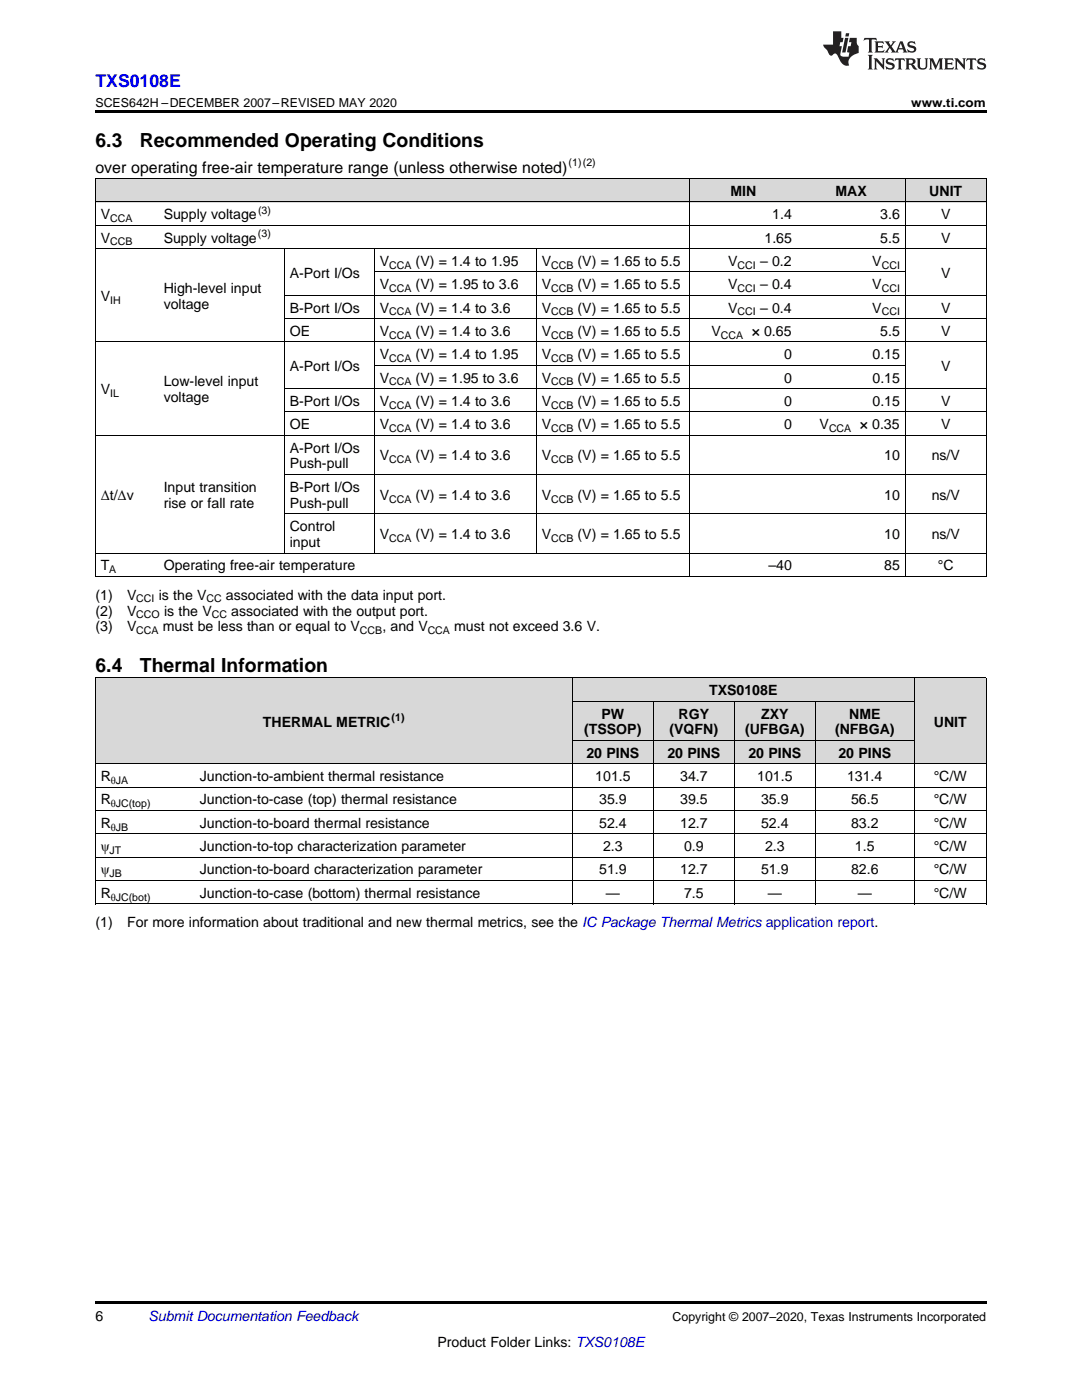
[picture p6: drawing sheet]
<svg xmlns="http://www.w3.org/2000/svg" width="216mm" height="279mm" viewBox="0 0 216 279" stroke-linecap="round" stroke-linejoin="round" font-family="sans-serif">
<defs><g id="words">
<g font-size="3.9">
<text x="19" y="29.3">6.3</text>
<text x="27.9" y="29.3">Recommended Operating Conditions</text>
<text x="19" y="134.1">6.4</text>
<text x="27.9" y="134.1">Thermal Information</text>
</g>
<text font-size="3.5" fill="#00f" x="19" y="17.3">TXS0108E</text>
<text font-size="3.2" x="19" y="34.4">over operating free-air temperature range (unless otherwise noted)</text>
<g font-size="2.8">
<text x="145.7" y="39.1">MIN</text>
<text x="166.7" y="39.1">MAX</text>
<text x="185.4" y="39.1">UNIT</text>
<text x="20.1" y="43.7">V</text>
<text x="32.7" y="43.7">Supply voltage</text>
<text x="154.1" y="43.7">1.4</text>
<text x="175.6" y="43.7">3.6</text>
<text x="187.8" y="43.7">V</text>
<text x="20.1" y="48.4">V</text>
<text x="32.7" y="48.4">Supply voltage</text>
<text x="75.8" y="53.1">V</text>
<text x="82.9" y="53.1">(V) = 1.4 to 1.95</text>
<text x="108.1" y="53.1">V</text>
<text x="115.3" y="53.1">(V) = 1.65 to 5.5</text>
<text x="145.3" y="53.1">V</text>
<text x="151.7" y="53.1">– 0.2</text>
<text x="152.5" y="48.4">1.65</text>
<text x="174.1" y="53.1">V</text>
<text x="175.6" y="48.4">5.5</text>
<text x="187.8" y="48.4">V</text>
<text x="32.7" y="58.5">High-level input</text>
<text x="57.8" y="55.4">A-Port I/Os</text>
<text x="75.8" y="57.7">V</text>
<text x="82.9" y="57.7">(V) = 1.95 to 3.6</text>
<text x="108.1" y="57.7">V</text>
<text x="115.3" y="57.7">(V) = 1.65 to 5.5</text>
<text x="145.3" y="57.7">V</text>
<text x="151.7" y="57.7">– 0.4</text>
<text x="174.1" y="57.7">V</text>
<text x="187.8" y="55.4">V</text>
<text x="20.1" y="60">V</text>
<text x="32.7" y="61.6">voltage</text>
<text x="57.8" y="62.4">B-Port I/Os</text>
<text x="75.8" y="62.4">V</text>
<text x="82.9" y="62.4">(V) = 1.4 to 3.6</text>
<text x="108.1" y="62.4">V</text>
<text x="115.3" y="62.4">(V) = 1.65 to 5.5</text>
<text x="145.3" y="62.4">V</text>
<text x="151.7" y="62.4">– 0.4</text>
<text x="174.1" y="62.4">V</text>
<text x="187.8" y="62.4">V</text>
<text x="57.8" y="67">OE</text>
<text x="75.8" y="67">V</text>
<text x="75.8" y="71.7">V</text>
<text x="82.9" y="67">(V) = 1.4 to 3.6</text>
<text x="82.9" y="71.7">(V) = 1.4 to 1.95</text>
<text x="108.1" y="67">V</text>
<text x="108.1" y="71.7">V</text>
<text x="115.3" y="67">(V) = 1.65 to 5.5</text>
<text x="115.3" y="71.7">(V) = 1.65 to 5.5</text>
<text x="142" y="67">V</text>
<text x="150" y="67">× 0.65</text>
<text x="156.5" y="71.7">0</text>
<text x="174.1" y="71.7">0.15</text>
<text x="175.6" y="67">5.5</text>
<text x="187.8" y="67">V</text>
<text x="32.7" y="77.1">Low-level input</text>
<text x="57.8" y="74">A-Port I/Os</text>
<text x="75.8" y="76.3">V</text>
<text x="82.9" y="76.3">(V) = 1.95 to 3.6</text>
<text x="108.1" y="76.3">V</text>
<text x="115.3" y="76.3">(V) = 1.65 to 5.5</text>
<text x="156.5" y="76.3">0</text>
<text x="174.1" y="76.3">0.15</text>
<text x="187.8" y="74">V</text>
<text x="20.1" y="78.7">V</text>
<text x="32.7" y="80.3">voltage</text>
<text x="57.8" y="81">B-Port I/Os</text>
<text x="75.8" y="81">V</text>
<text x="82.9" y="81">(V) = 1.4 to 3.6</text>
<text x="108.1" y="81">V</text>
<text x="115.3" y="81">(V) = 1.65 to 5.5</text>
<text x="156.5" y="81">0</text>
<text x="174.1" y="81">0.15</text>
<text x="187.8" y="81">V</text>
<text x="57.8" y="85.7">OE</text>
<text x="75.8" y="85.7">V</text>
<text x="82.9" y="85.7">(V) = 1.4 to 3.6</text>
<text x="108.1" y="85.7">V</text>
<text x="115.3" y="85.7">(V) = 1.65 to 5.5</text>
<text x="156.5" y="85.7">0</text>
<text x="163.5" y="85.7">V</text>
<text x="171.6" y="85.7">× 0.35</text>
<text x="187.8" y="85.7">V</text>
<text x="57.8" y="90.3">A-Port I/Os</text>
<text x="57.8" y="93.5">Push-pull</text>
<text x="75.8" y="91.9">V</text>
<text x="82.9" y="91.9">(V) = 1.4 to 3.6</text>
<text x="108.1" y="91.9">V</text>
<text x="115.3" y="91.9">(V) = 1.65 to 5.5</text>
<text x="176.4" y="91.9">10</text>
<text x="185.9" y="91.9">ns/V</text>
<text x="20.1" y="99.7">Δt/Δv</text>
<text x="32.7" y="98.1">Input transition</text>
<text x="32.7" y="101.3">rise or fall rate</text>
<text x="57.8" y="98.1">B-Port I/Os</text>
<text x="57.8" y="101.3">Push-pull</text>
<text x="75.8" y="99.7">V</text>
<text x="82.9" y="99.7">(V) = 1.4 to 3.6</text>
<text x="108.1" y="99.7">V</text>
<text x="115.3" y="99.7">(V) = 1.65 to 5.5</text>
<text x="176.4" y="99.7">10</text>
<text x="185.9" y="99.7">ns/V</text>
<text x="57.8" y="106">Control</text>
<text x="75.8" y="107.6">V</text>
<text x="82.9" y="107.6">(V) = 1.4 to 3.6</text>
<text x="108.1" y="107.6">V</text>
<text x="115.3" y="107.6">(V) = 1.65 to 5.5</text>
<text x="176.4" y="107.6">10</text>
<text x="185.9" y="107.6">ns/V</text>
<text x="20.1" y="113.8">T</text>
<text x="32.7" y="113.8">Operating free-air temperature</text>
<text x="57.8" y="109.1">input</text>
<text x="153.3" y="113.8">–40</text>
<text x="176.4" y="113.8">85</text>
<text x="187.1" y="113.8">°C</text>
<text x="19" y="119.7">(1)</text>
<text x="25.4" y="119.7">V</text>
<text x="31.7" y="119.7">is the V</text>
<text x="45.1" y="119.7">associated with the data input port.</text>
<text x="19" y="122.8">(2)</text>
<text x="25.4" y="122.8">V</text>
<text x="32.7" y="122.8">is the V</text>
<text x="46.1" y="122.8">associated with the output port.</text>
<text x="19" y="126">(3)</text>
<text x="25.4" y="126">V</text>
<text x="32.5" y="126">must be less than or equal to V</text>
<text x="76.3" y="126">, and V</text>
<text x="90.6" y="126">must not exceed 3.6 V.</text>
<text x="120" y="143.4">PW</text>
<text x="135.4" y="143.4">RGY</text>
<text x="141.5" y="138.7">TXS0108E</text>
<text x="151.9" y="143.4">ZXY</text>
<text x="169.4" y="143.4">NME</text>
<text x="52.5" y="145">THERMAL METRIC</text>
<text x="116.6" y="146.6">(TSSOP)</text>
<text x="133.6" y="146.6">(VQFN)</text>
<text x="148.7" y="146.6">(UFBGA)</text>
<text x="166.6" y="146.6">(NFBGA)</text>
<text x="186.3" y="145">UNIT</text>
<text x="20.1" y="155.9">R</text>
<text x="39.9" y="155.9">Junction-to-ambient thermal resistance</text>
<text x="117" y="151.2">20 PINS</text>
<text x="118.8" y="155.9">101.5</text>
<text x="133.2" y="151.2">20 PINS</text>
<text x="135.7" y="155.9">34.7</text>
<text x="149.3" y="151.2">20 PINS</text>
<text x="151.1" y="155.9">101.5</text>
<text x="167.3" y="151.2">20 PINS</text>
<text x="169" y="155.9">131.4</text>
<text x="186.3" y="155.9">°C/W</text>
<text x="20.1" y="160.5">R</text>
<text x="39.9" y="160.5">Junction-to-case (top) thermal resistance</text>
<text x="119.6" y="160.5">35.9</text>
<text x="135.7" y="160.5">39.5</text>
<text x="151.9" y="160.5">35.9</text>
<text x="169.8" y="160.5">56.5</text>
<text x="186.3" y="160.5">°C/W</text>
<text x="20.1" y="165.2">R</text>
<text x="39.9" y="165.2">Junction-to-board thermal resistance</text>
<text x="119.6" y="165.2">52.4</text>
<text x="135.7" y="165.2">12.7</text>
<text x="151.9" y="165.2">52.4</text>
<text x="169.8" y="165.2">83.2</text>
<text x="186.3" y="165.2">°C/W</text>
<text x="20.1" y="169.9">ψ</text>
<text x="39.9" y="169.9">Junction-to-top characterization parameter</text>
<text x="120.3" y="169.9">2.3</text>
<text x="136.5" y="169.9">0.9</text>
<text x="152.6" y="169.9">2.3</text>
<text x="170.6" y="169.9">1.5</text>
<text x="186.3" y="169.9">°C/W</text>
<text x="20.1" y="174.5">ψ</text>
<text x="20.1" y="179.2">R</text>
<text x="39.9" y="174.5">Junction-to-board characterization parameter</text>
<text x="39.9" y="179.2">Junction-to-case (bottom) thermal resistance</text>
<text x="119.6" y="174.5">51.9</text>
<text x="120.9" y="179.2">—</text>
<text x="135.7" y="174.5">12.7</text>
<text x="136.5" y="179.2">7.5</text>
<text x="151.9" y="174.5">51.9</text>
<text x="153.2" y="179.2">—</text>
<text x="169.8" y="174.5">82.6</text>
<text x="171.2" y="179.2">—</text>
<text x="186.3" y="174.5">°C/W</text>
<text x="186.3" y="179.2">°C/W</text>
<text x="19" y="185">(1)</text>
<text x="25.4" y="185">For more information about traditional and new thermal metrics, see the IC Package Thermal Metrics application report.</text>
<text x="19" y="263.6">6</text>
<text x="87.3" y="268.9">Product Folder Links: TXS0108E</text>
</g>
<text font-size="2.8" fill="#0000c8" x="29.6" y="263.6">Submit Documentation Feedback</text>
<g font-size="2.5">
<text x="19" y="21.4">SCES642H –DECEMBER 2007–REVISED MAY 2020</text>
<text x="181.8" y="21.4">www.ti.com</text>
<text x="134.2" y="263.6">Copyright © 2007–2020, Texas Instruments Incorporated</text>
</g>
<g font-size="2.1">
<text x="113.5" y="33.2">(1)(2)</text>
<text x="22" y="44.3">CCA</text>
<text x="51.5" y="47.3">(3)</text>
<text x="51.5" y="42.6">(3)</text>
<text x="22" y="49">CCB</text>
<text x="77.6" y="53.6">CCA</text>
<text x="110" y="53.6">CCB</text>
<text x="147.2" y="53.6">CCI</text>
<text x="175.9" y="53.6">CCI</text>
<text x="77.6" y="58.3">CCA</text>
<text x="110" y="58.3">CCB</text>
<text x="147.2" y="58.3">CCI</text>
<text x="175.9" y="58.3">CCI</text>
<text x="22" y="60.6">IH</text>
<text x="77.6" y="62.9">CCA</text>
<text x="110" y="62.9">CCB</text>
<text x="147.2" y="62.9">CCI</text>
<text x="175.9" y="62.9">CCI</text>
<text x="77.6" y="67.6">CCA</text>
<text x="110" y="67.6">CCB</text>
<text x="143.9" y="67.6">CCA</text>
<text x="77.6" y="72.2">CCA</text>
<text x="77.6" y="76.9">CCA</text>
<text x="110" y="72.2">CCB</text>
<text x="110" y="76.9">CCB</text>
<text x="22" y="79.2">IL</text>
<text x="77.6" y="81.6">CCA</text>
<text x="110" y="81.6">CCB</text>
<text x="77.6" y="86.2">CCA</text>
<text x="110" y="86.2">CCB</text>
<text x="165.4" y="86.2">CCA</text>
<text x="77.6" y="92.5">CCA</text>
<text x="110" y="92.5">CCB</text>
<text x="77.6" y="100.3">CCA</text>
<text x="110" y="100.3">CCB</text>
<text x="77.6" y="108.1">CCA</text>
<text x="110" y="108.1">CCB</text>
<text x="21.8" y="114.4">A</text>
<text x="27.2" y="120.2">CCI</text>
<text x="27.2" y="123.4">CCO</text>
<text x="41.2" y="120.2">CC</text>
<text x="42.3" y="123.4">CC</text>
<text x="27.2" y="126.6">CCA</text>
<text x="71.8" y="126.6">CCB</text>
<text x="85.3" y="126.6">CCA</text>
<text x="78.1" y="143.9">(1)</text>
<text x="22.1" y="156.5">θJA</text>
<text x="22.1" y="161.1">θJC(top)</text>
<text x="22.1" y="165.8">θJB</text>
<text x="21.9" y="170.4">JT</text>
<text x="21.9" y="175.1">JB</text>
<text x="22.1" y="179.7">θJC(bot)</text>
</g>
</g></defs>
<g fill="#d8d8d8">
<path d="M19 135.4h19.8v17.1h-19.8z"/>
<path d="M38.8 135.4h75.4v17.1h-75.4z"/>
<path d="M182.5 135.4h14.3v17.1h-14.3z"/>
<path d="M114.2 147.8h16.2v4.7h-16.2z"/>
<path d="M130.4 147.8h16.1v4.7h-16.1z"/>
<path d="M146.5 147.8h16.2v4.7h-16.2z"/>
<path d="M162.7 147.8h19.8v4.7h-19.8z"/>
<path d="M114.2 140h16.2v7.8h-16.2z"/>
<path d="M130.4 140h16.1v7.8h-16.1z"/>
<path d="M146.5 140h16.2v7.8h-16.2z"/>
<path d="M162.7 140h19.8v7.8h-19.8z"/>
<path d="M114.2 135.4h16.2v4.6h-16.2z"/>
<path d="M130.4 135.4h16.1v4.6h-16.1z"/>
<path d="M146.5 135.4h16.2v4.6h-16.2z"/>
<path d="M162.7 135.4h19.8v4.6h-19.8z"/>
<path d="M19 35.7h12.6v4.7h-12.6z"/>
<path d="M31.6 35.7h25.2v4.7h-25.2z"/>
<path d="M56.8 35.7h17.9v4.7h-17.9z"/>
<path d="M74.7 35.7h32.3v4.7h-32.3z"/>
<path d="M107 35.7h30.5v4.7h-30.5z"/>
<path d="M137.5 35.7h21.6v4.7h-21.6z"/>
<path d="M159.1 35.7h21.6v4.7h-21.6z"/>
<path d="M180.7 35.7h16.1v4.7h-16.1z"/>
</g>
<g fill="#000">
<path d="M19 22h177.8v.5h-177.8zM19 115l.2 .1zM56.7 115l.1 .1zM74.6 115l.1 .1zM106.9 115l.1 .1zM137.4 115l.1 .1zM159 115l.1 .1zM180.6 115l.1 .1zM196.7 115l.1 .1zM19 180.4h.2zM114.1 180.4h.1zM130.3 180.4h.1z"/>
<path d="M146.4 180.4h.1zM162.6 180.4h.1zM182.4 180.4h.1zM196.7 180.4h.1zM19 259.7h177.8v.5h-177.8z"/>
</g>
<g fill="none" stroke="#000" stroke-width=".2">
<path d="M19 35.6h177.8M19.1 35.7v79.4M137.5 35.7v79.4M180.6 35.7v79.4M196.8 35.7v79.4M19 49.6h177.8M19 45h177.8M19 40.3h177.8M56.7 49.6v60.8M56.8 58.9h140M74.7 49.6v60.8M74.7 54.3h105.9"/>
<path d="M107 49.6v60.8M19 68.2h177.8M56.8 77.6h140M56.8 63.6h140M74.7 72.9h105.9M19 86.9h177.8M56.8 94.7h140M56.8 82.2h140M19 115h177.8M19 110.4h177.8M56.8 102.5h140M19 135.3h177.8"/>
<path d="M19.1 135.3v45.1M114.2 135.3v45.1M114.2 140h68.3M130.3 140v40.4M146.5 140v40.4M162.6 140v40.4M182.4 135.3v45.1M196.8 135.3v45.1M19 157.1h177.8M19 152.5h177.8M114.2 147.8h68.3M19 175.7h177.8"/>
<path d="M19 171.1h177.8M19 166.4h177.8M19 161.8h177.8M19 180.4h177.8"/>
</g>
<g fill="#231f20">
<path d="M172.5 7.6l-.1 .5 .4-.2h.6v.1v2.1l-.2 .4h.9l-.2-.4v-2.1l.1-.1h.5l.5 .2-.2-.5zM174.5 8.3l.2 .3v1.5l-.2 .4h1.8l.2-.6a1.04 1.04 0 0 1-1.3 .2v-.7h.6l.3 .2v-.6l-.3 .2h-.6v-.6l.8-.1 .4 .3-.2-.5zM176.5 8.3l.9 1.1-.9 1.1h.8l-.2-.2 .4-.7 .5 .7-.2 .2h1.5l-.2-.2 .2-.4h.9l.1 .4-.2 .2h1l-.3-.3-.7-1.9h-.5l-.9 2-.8-1 .9-1h-.8l.1 .3-.4 .5-.3-.6 .1-.2zM179.7 8.6l.4 1h-.7zM181.3 8.4a.63 .63 0 0 0-.2 .7 .63 .63 0 0 0 .6 .4l.6 .2 .1 .2a.75 .75 0 0 1-.7 .4 .75 .75 0 0 1-.6-.5l.1 .7 .1-.1a1.11 1.11 0 0 0 1.5-.6 1.13 1.13 0 0 0-1.2-.8l-.1-.4a1.04 1.04 0 0 1 1.2 .2l-.2-.5-.2 .1-.4-.2zM173.2 10.9l.2 .4v2.2l-.2 .4h1l-.3-.4v-2.2l.3-.4zM174.3 11.6l.3 .4v1.5l-.3 .4h.8l-.2-.4v-1.3l1.5 1.7v-1.9l.2-.4h-.7l.2 .4v.9l-1.1-1.3zM177 11.8a.62 .62 0 0 0-.2 .7 .62 .62 0 0 0 .6 .4l.6 .1 .1 .3a.76 .76 0 0 1-.7 .3 .76 .76 0 0 1-.7-.4l.2 .7 .1-.1a1.11 1.11 0 0 0 1.5-.6 1.13 1.13 0 0 0-1.2-.8l-.1-.4a1.04 1.04 0 0 1 1.2 .2l-.2-.6-.2 .1-.5-.1zM178.7 11.6l-.2 .6a.61 .61 0 0 1 .8-.3v1.6l-.2 .4h.9l-.2-.4v-1.6a.63 .63 0 0 1 .7 .3l-.1-.6zM180.6 11.6l.3 .4v1.5l-.3 .4h1l-.2-.2-.1-.8 .6 .2a.76 .76 0 0 0 1.2 .7l-1-1a.58 .58 0 0 0 .6-.5 .58 .58 0 0 0-.5-.6zM181.4 11.9h.1a.45 .45 0 0 1 .5 .1 .45 .45 0 0 1 .1 .5l-.8 .2zM182.9 11.6l.2 .2a2.17 2.17 0 0 0 .3 1.9 .99 .99 0 0 0 1.6-.6v-1.1l.2-.4h-.7l.2 .2a1.92 1.92 0 0 1-.2 1.8 .6 .6 0 0 1-.9-.5v-1.1l.2-.4zM185.4 11.6l.2 .4v1.5l-.2 .4h.7l-.2-.4v-1.4l.8 1.8 .8-1.8v1.4l-.2 .4h.9l-.2-.4v-1.5l.2-.4h-.8l-.6 1.5-.6-1.5zM188.4 11.6l.2 .4v1.5l-.2 .4h1.8l.1-.6a1.04 1.04 0 0 1-1.2 .1v-.6h.5l.4 .2v-.6l-.4 .2h-.5v-.7h.8l.3 .3-.1-.6zM190.5 11.6l.2 .4v1.5l-.2 .4h.7l-.2-.4v-1.3l1.5 1.7v-1.9l.2-.4h-.7l.2 .4v.9l-1.1-1.3zM192.9 11.6l-.1 .6a.61 .61 0 0 1 .7-.3l.1 1.6-.3 .4h1l-.3-.4 .1-1.6a.63 .63 0 0 1 .7 .3l-.1-.6zM195.2 11.8a.62 .62 0 0 0-.2 .7 .62 .62 0 0 0 .6 .4l.6 .1 .1 .3a.76 .76 0 0 1-.7 .3 .76 .76 0 0 1-.6-.4l.1 .7 .1-.1a1.11 1.11 0 0 0 1.6-.6 1.13 1.13 0 0 0-1.3-.8l-.1-.4a1.04 1.04 0 0 1 1.2 .2l-.1-.6-.2 .1-.5-.1z"/>
<path d="M166.2 6.3v2.6h-1.9v.4l.8 .9a.91 .91 0 0 0 1 .8 .56 .56 0 0 1 .5-.3 .56 .56 0 0 1 .5 .3l.4 .8a1.53 1.53 0 0 0 1.9 1.2 1.54 1.54 0 0 1 1-2.1l.9-.3v-1.4a1.52 1.52 0 0 1-.4-1.6h-1.3l-.2 .8h.5l-.2 .8h-.5l-.1 1v.2l.4 .1-.2 .8a1.93 1.93 0 0 1-1.6-.3l.3-1.8h-.5l.2-.8h.4l.2-.8h-.4v-1.3zM168.6 7.6l-.6 2.9h.7l.6-2.9zM168.8 6.6l-.1 .7h.6l.2-.7z"/>
</g>
<use href="#words"/>
</svg>
